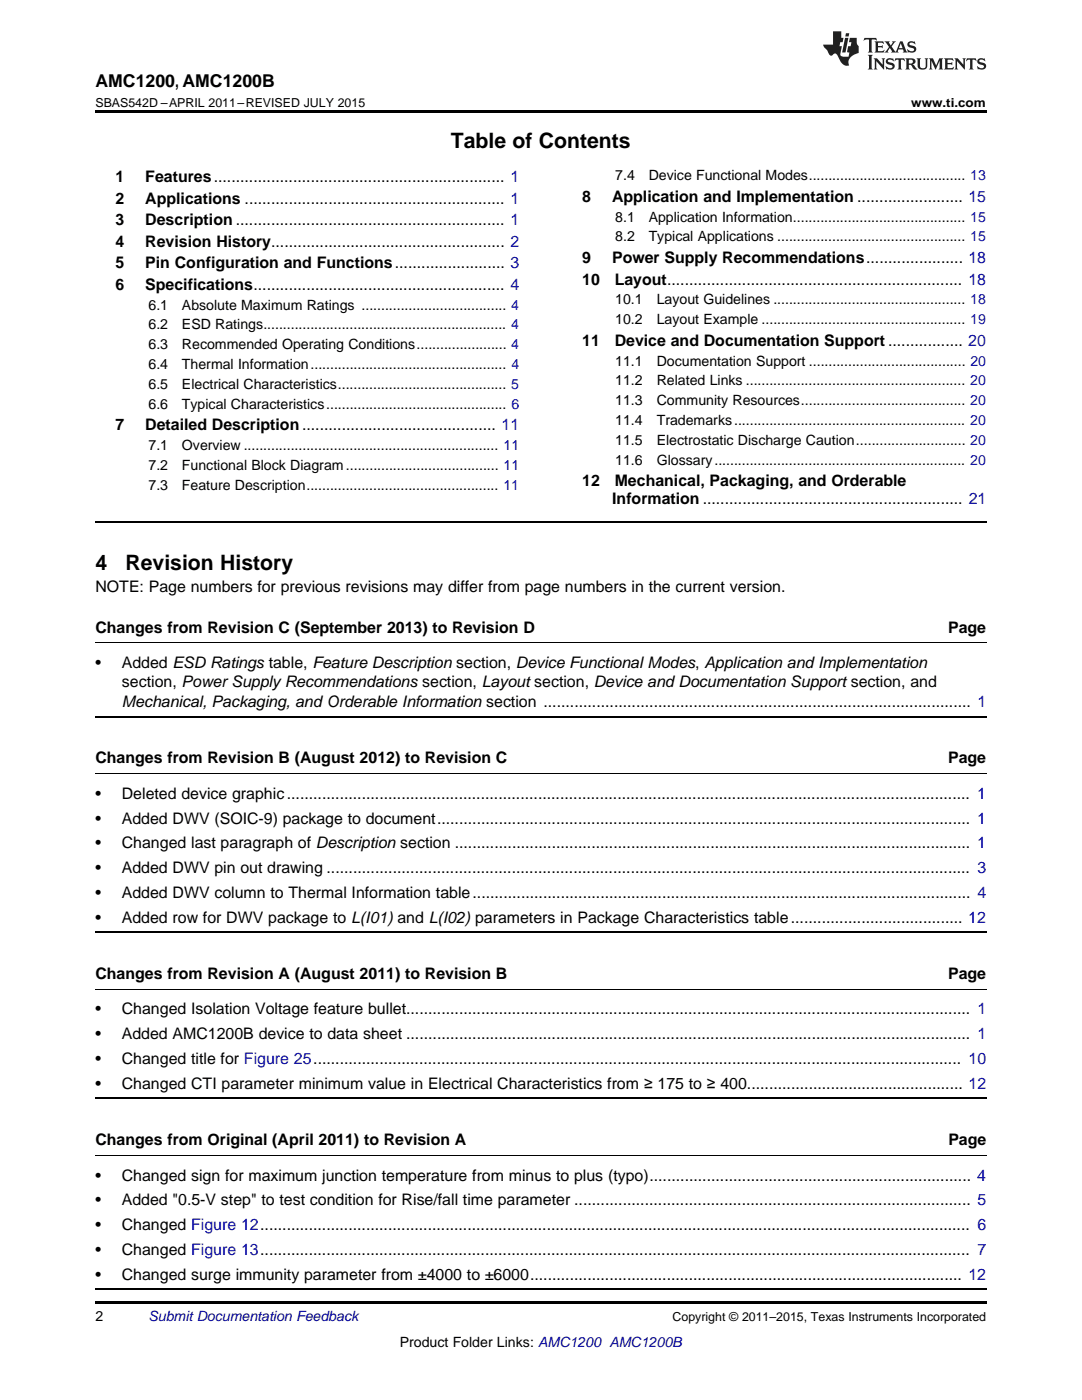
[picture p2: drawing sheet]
<svg xmlns="http://www.w3.org/2000/svg" width="216mm" height="279mm" viewBox="0 0 216 279" stroke-linecap="round" stroke-linejoin="round" font-family="sans-serif">
<defs><g id="words">
<g font-size="4.2">
<text x="90" y="29.6">Table of Contents</text>
<text x="19" y="113.8">4</text>
<text x="25" y="113.8">Revision History</text>
</g>
<text font-size="3.5" x="19" y="17.3">AMC1200, AMC1200B</text>
<g font-size="3.2">
<text x="23" y="36.3">1</text>
<text x="23" y="40.6">2</text>
<text x="29" y="36.3">Features.................................................................. 1</text>
<text x="29" y="40.6">Applications ........................................................... 1</text>
<text x="116.2" y="40.3">8</text>
<text x="122.1" y="40.3">Application and Implementation ........................ 15</text>
<text x="23" y="44.9">3</text>
<text x="29" y="44.9">Description ............................................................. 1</text>
<text x="23" y="49.2">4</text>
<text x="23" y="53.6">5</text>
<text x="29" y="49.2">Revision History..................................................... 2</text>
<text x="29" y="53.6">Pin Configuration and Functions......................... 3</text>
<text x="116.2" y="52.5">9</text>
<text x="122.1" y="52.5">Power Supply Recommendations...................... 18</text>
<text x="23" y="57.9">6</text>
<text x="29" y="57.9">Specifications......................................................... 4</text>
<text x="116.2" y="56.8">10</text>
<text x="122.7" y="56.8">Layout................................................................... 18</text>
<text x="116.2" y="69">11</text>
<text x="122.7" y="69">Device and Documentation Support ................. 20</text>
<text x="23" y="85.9">7</text>
<text x="29" y="85.9">Detailed Description............................................ 11</text>
<text x="116.2" y="97">12</text>
<text x="122.2" y="100.5">Information ........................................................... 21</text>
<text x="122.7" y="97">Mechanical, Packaging, and Orderable</text>
<text x="19" y="118.1">NOTE: Page numbers for previous revisions may differ from page numbers in the current version.</text>
<text x="19" y="126.3">Changes from Revision C (September 2013) to Revision D</text>
<text x="189.2" y="126.3">Page</text>
<text x="19" y="133.3">•</text>
<text x="24.3" y="133.3">Added ESD Ratings table, Feature Description section, Device Functional Modes, Application and Implementation</text>
<text x="24.3" y="137.2">section, Power Supply Recommendations section, Layout section, Device and Documentation Support section, and</text>
<text x="24.3" y="141.1">Mechanical, Packaging, and Orderable Information section ................................................................................................. 1</text>
<text x="19" y="152.4">Changes from Revision B (August 2012) to Revision C</text>
<text x="189.2" y="152.4">Page</text>
<text x="19" y="159.4">•</text>
<text x="24.3" y="159.4">Deleted device graphic........................................................................................................................................................... 1</text>
<text x="19" y="164.4">•</text>
<text x="24.3" y="164.4">Added DWV (SOIC-9) package to document......................................................................................................................... 1</text>
<text x="19" y="169.3">•</text>
<text x="24.3" y="169.3">Changed last paragraph of Description section ..................................................................................................................... 1</text>
<text x="19" y="174.2">•</text>
<text x="19" y="179.2">•</text>
<text x="24.3" y="174.2">Added DWV pin out drawing .................................................................................................................................................. 3</text>
<text x="24.3" y="179.2">Added DWV column to Thermal Information table................................................................................................................. 4</text>
<text x="19" y="184.1">•</text>
<text x="24.3" y="184.1">Added row for DWV package to L(I01) and L(I02) parameters in Package Characteristics table....................................... 12</text>
<text x="19" y="195.4">Changes from Revision A (August 2011) to Revision B</text>
<text x="189.2" y="195.4">Page</text>
<text x="19" y="202.5">•</text>
<text x="24.3" y="202.5">Changed Isolation Voltage feature bullet................................................................................................................................ 1</text>
<text x="19" y="207.4">•</text>
<text x="24.3" y="207.4">Added AMC1200B device to data sheet ................................................................................................................................ 1</text>
<text x="19" y="212.3">•</text>
<text x="24.3" y="212.3">Changed title for Figure 25................................................................................................................................................... 10</text>
<text x="19" y="217.3">•</text>
<text x="24.3" y="217.3">Changed CTI parameter minimum value in Electrical Characteristics from ≥ 175 to ≥ 400................................................. 12</text>
<text x="19" y="228.6">Changes from Original (April 2011) to Revision A</text>
<text x="189.2" y="228.6">Page</text>
<text x="19" y="235.6">•</text>
<text x="24.3" y="235.6">Changed sign for maximum junction temperature from minus to plus (typo)......................................................................... 4</text>
<text x="19" y="240.6">•</text>
<text x="19" y="245.5">•</text>
<text x="24.3" y="240.6">Added &quot;0.5-V step&quot; to test condition for Rise/fall time parameter .......................................................................................... 5</text>
<text x="24.3" y="245.5">Changed Figure 12................................................................................................................................................................. 6</text>
<text x="19" y="250.4">•</text>
<text x="24.3" y="250.4">Changed Figure 13................................................................................................................................................................. 7</text>
<text x="19" y="255.4">•</text>
<text x="24.3" y="255.4">Changed surge immunity parameter from ±4000 to ±6000.................................................................................................. 12</text>
</g>
<g font-size="2.8">
<text x="122.8" y="36">7.4</text>
<text x="129.4" y="36">Device Functional Modes........................................ 13</text>
<text x="122.8" y="44.2">8.1</text>
<text x="129.4" y="44.2">Application Information............................................ 15</text>
<text x="122.8" y="48.2">8.2</text>
<text x="129.4" y="48.2">Typical Applications ................................................ 15</text>
<text x="29.6" y="61.8">6.1</text>
<text x="29.6" y="65.8">6.2</text>
<text x="36.3" y="61.8">Absolute Maximum Ratings ..................................... 4</text>
<text x="36.3" y="65.8">ESD Ratings.............................................................. 4</text>
<text x="122.8" y="60.7">10.1</text>
<text x="122.8" y="64.7">10.2</text>
<text x="131" y="60.7">Layout Guidelines ................................................. 18</text>
<text x="131" y="64.7">Layout Example .................................................... 19</text>
<text x="29.6" y="69.7">6.3</text>
<text x="36.3" y="69.7">Recommended Operating Conditions....................... 4</text>
<text x="29.6" y="73.7">6.4</text>
<text x="29.6" y="77.6">6.5</text>
<text x="36.3" y="73.7">Thermal Information.................................................. 4</text>
<text x="36.3" y="77.6">Electrical Characteristics........................................... 5</text>
<text x="122.8" y="73">11.1</text>
<text x="122.8" y="76.9">11.2</text>
<text x="131" y="73">Documentation Support ........................................ 20</text>
<text x="131" y="76.9">Related Links ........................................................ 20</text>
<text x="29.6" y="81.6">6.6</text>
<text x="36.3" y="81.6">Typical Characteristics.............................................. 6</text>
<text x="122.8" y="80.9">11.3</text>
<text x="131" y="80.9">Community Resources.......................................... 20</text>
<text x="29.6" y="89.8">7.1</text>
<text x="36.3" y="89.8">Overview ................................................................. 11</text>
<text x="122.8" y="84.8">11.4</text>
<text x="122.8" y="88.8">11.5</text>
<text x="131" y="84.8">Trademarks........................................................... 20</text>
<text x="131" y="88.8">Electrostatic Discharge Caution............................ 20</text>
<text x="29.6" y="93.8">7.2</text>
<text x="36.3" y="93.8">Functional Block Diagram....................................... 11</text>
<text x="122.8" y="92.7">11.6</text>
<text x="131" y="92.7">Glossary................................................................ 20</text>
<text x="29.6" y="97.7">7.3</text>
<text x="36.3" y="97.7">Feature Description................................................. 11</text>
<text x="19" y="263.6">2</text>
<text x="79.8" y="268.9">Product Folder Links: AMC1200 AMC1200B</text>
</g>
<text font-size="2.8" fill="#0000c8" x="29.6" y="263.6">Submit Documentation Feedback</text>
<g font-size="2.5">
<text x="19" y="21.4">SBAS542D –APRIL 2011–REVISED JULY 2015</text>
<text x="181.8" y="21.4">www.ti.com</text>
<text x="134.2" y="263.6">Copyright © 2011–2015, Texas Instruments Incorporated</text>
</g>
</g></defs>
<path d="M19 22h177.8v.5h-177.8zM19 259.7h177.8v.5h-177.8z" fill="#000"/>
<path d="M19 104.2h177.8M19 143h177.8M19 186.1h177.8M19 219.2h177.8M19 257.3h177.8" fill="none" stroke="#000" stroke-width=".35"/>
<path d="M19 128.3h177.8M19 154.4h177.8M19 197.5h177.8M19 230.6h177.8" fill="none" stroke="#000" stroke-width=".2"/>
<g fill="#231f20">
<path d="M172.5 7.6l-.1 .5 .4-.2h.6v.1v2.1l-.2 .4h.9l-.2-.4v-2.1l.1-.1h.5l.5 .2-.2-.5zM174.5 8.3l.2 .3v1.5l-.2 .4h1.8l.2-.6a1.04 1.04 0 0 1-1.3 .2v-.7h.6l.3 .2v-.6l-.3 .2h-.6v-.6l.8-.1 .4 .3-.2-.5zM176.5 8.3l.9 1.1-.9 1.1h.8l-.2-.2 .4-.7 .5 .7-.2 .2h1.5l-.2-.2 .2-.4h.9l.1 .4-.2 .2h1l-.3-.3-.7-1.9h-.5l-.9 2-.8-1 .9-1h-.8l.1 .3-.4 .5-.3-.6 .1-.2zM179.7 8.6l.4 1h-.7zM181.3 8.4a.63 .63 0 0 0-.2 .7 .63 .63 0 0 0 .6 .4l.6 .2 .1 .2a.75 .75 0 0 1-.7 .4 .75 .75 0 0 1-.6-.5l.1 .7 .1-.1a1.11 1.11 0 0 0 1.5-.6 1.13 1.13 0 0 0-1.2-.8l-.1-.4a1.04 1.04 0 0 1 1.2 .2l-.2-.5-.2 .1-.4-.2zM173.2 10.9l.2 .4v2.2l-.2 .4h1l-.3-.4v-2.2l.3-.4zM174.3 11.6l.3 .4v1.5l-.3 .4h.8l-.2-.4v-1.3l1.5 1.7v-1.9l.2-.4h-.7l.2 .4v.9l-1.1-1.3zM177 11.8a.62 .62 0 0 0-.2 .7 .62 .62 0 0 0 .6 .4l.6 .1 .1 .3a.76 .76 0 0 1-.7 .3 .76 .76 0 0 1-.7-.4l.2 .7 .1-.1a1.11 1.11 0 0 0 1.5-.6 1.13 1.13 0 0 0-1.2-.8l-.1-.4a1.04 1.04 0 0 1 1.2 .2l-.2-.6-.2 .1-.5-.1zM178.7 11.6l-.2 .6a.61 .61 0 0 1 .8-.3v1.6l-.2 .4h.9l-.2-.4v-1.6a.63 .63 0 0 1 .7 .3l-.1-.6zM180.6 11.6l.3 .4v1.5l-.3 .4h1l-.2-.2-.1-.8 .6 .2a.76 .76 0 0 0 1.2 .7l-1-1a.58 .58 0 0 0 .6-.5 .58 .58 0 0 0-.5-.6zM181.4 11.9h.1a.45 .45 0 0 1 .5 .1 .45 .45 0 0 1 .1 .5l-.8 .2zM182.9 11.6l.2 .2a2.17 2.17 0 0 0 .3 1.9 .99 .99 0 0 0 1.6-.6v-1.1l.2-.4h-.7l.2 .2a1.92 1.92 0 0 1-.2 1.8 .6 .6 0 0 1-.9-.5v-1.1l.2-.4zM185.4 11.6l.2 .4v1.5l-.2 .4h.7l-.2-.4v-1.4l.8 1.8 .8-1.8v1.4l-.2 .4h.9l-.2-.4v-1.5l.2-.4h-.8l-.6 1.5-.6-1.5zM188.4 11.6l.2 .4v1.5l-.2 .4h1.8l.1-.6a1.04 1.04 0 0 1-1.2 .1v-.6h.5l.4 .2v-.6l-.4 .2h-.5v-.7h.8l.3 .3-.1-.6zM190.5 11.6l.2 .4v1.5l-.2 .4h.7l-.2-.4v-1.3l1.5 1.7v-1.9l.2-.4h-.7l.2 .4v.9l-1.1-1.3zM192.9 11.6l-.1 .6a.61 .61 0 0 1 .7-.3l.1 1.6-.3 .4h1l-.3-.4 .1-1.6a.63 .63 0 0 1 .7 .3l-.1-.6zM195.2 11.8a.62 .62 0 0 0-.2 .7 .62 .62 0 0 0 .6 .4l.6 .1 .1 .3a.76 .76 0 0 1-.7 .3 .76 .76 0 0 1-.6-.4l.1 .7 .1-.1a1.11 1.11 0 0 0 1.6-.6 1.13 1.13 0 0 0-1.3-.8l-.1-.4a1.04 1.04 0 0 1 1.2 .2l-.1-.6-.2 .1-.5-.1z"/>
<path d="M166.2 6.3v2.6h-1.9v.4l.8 .9a.91 .91 0 0 0 1 .8 .56 .56 0 0 1 .5-.3 .56 .56 0 0 1 .5 .3l.4 .8a1.53 1.53 0 0 0 1.9 1.2 1.54 1.54 0 0 1 1-2.1l.9-.3v-1.4a1.52 1.52 0 0 1-.4-1.6h-1.3l-.2 .8h.5l-.2 .8h-.5l-.1 1v.2l.4 .1-.2 .8a1.93 1.93 0 0 1-1.6-.3l.3-1.8h-.5l.2-.8h.4l.2-.8h-.4v-1.3zM168.6 7.6l-.6 2.9h.7l.6-2.9zM168.8 6.6l-.1 .7h.6l.2-.7z"/>
</g>
<use href="#words"/>
</svg>
